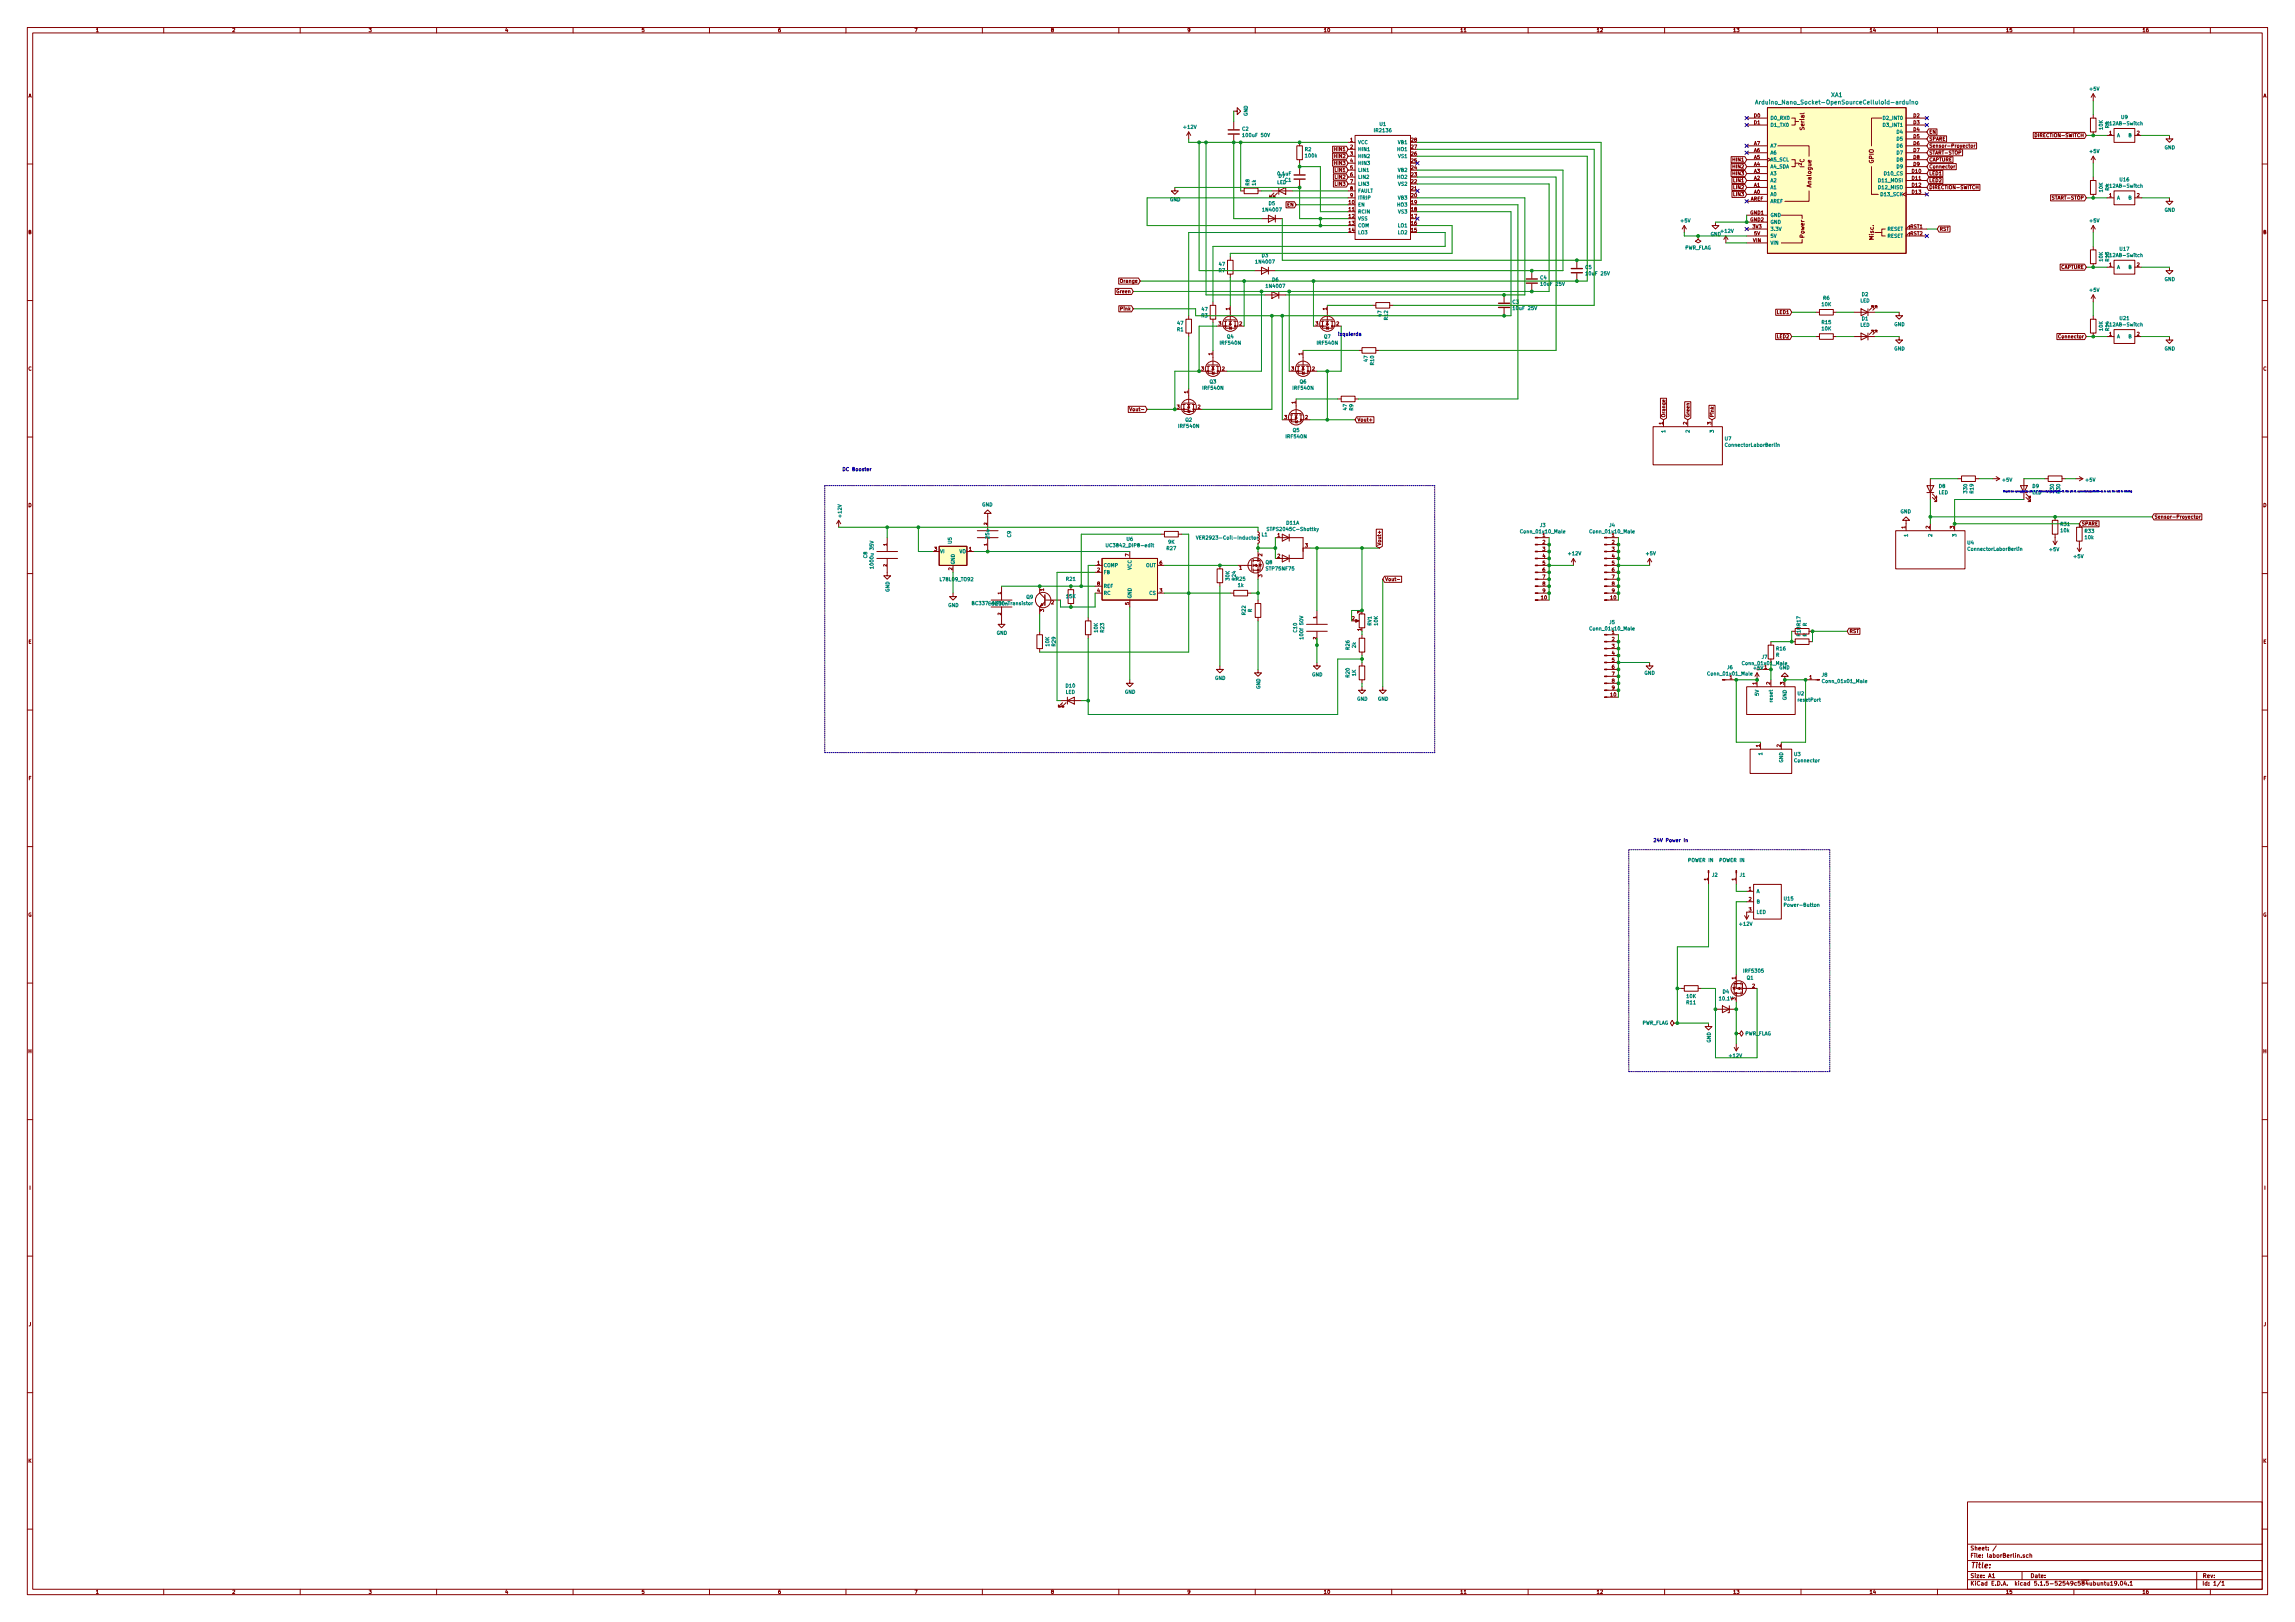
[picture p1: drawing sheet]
<svg xmlns="http://www.w3.org/2000/svg" width="841mm" height="594mm" viewBox="0 0 841 594" stroke-linecap="round" stroke-linejoin="round" font-family="sans-serif">
<defs><g id="words">
<text font-size="2.8" fill="#840000" x="722" y="574.4">Title:</text>
<g font-size="2.1" fill="#008484">
<text x="671" y="35.5">XA1</text>
<text x="646.3" y="38.2">Arduino_Nano_Socket-OpenSourceCelluloid-arduino</text>
</g>
<g font-size="2.1" fill="#840000">
<text x="661.2" y="47.4" transform="rotate(-90 661.2 47.4)">Serial</text>
<text x="686.6" y="59.9" transform="rotate(-90 686.6 59.9)">GPIO</text>
<text x="661.2" y="61.2" transform="rotate(-90 661.2 61.2)">I²C</text>
<text x="663.8" y="68.4" transform="rotate(-90 663.8 68.4)">Analogue</text>
<text x="661.2" y="87.1" transform="rotate(-90 661.2 87.1)">Power</text>
<text x="686.6" y="87.8" transform="rotate(-90 686.6 87.8)">Misc.</text>
<text x="722" y="567.8">Sheet: /</text>
<text x="722" y="570.5">File: laborBerlin.sch</text>
<text x="722" y="580.7">KiCad E.D.A. kicad 5.1.5-52549c584ubuntu19.04.1</text>
<text x="722" y="577.9">Size: A1</text>
<text x="744" y="577.9">Date:</text>
<text x="807" y="577.9">Rev:</text>
<text x="807" y="580.7">Id: 1/1</text>
</g>
<g font-size="1.8" fill="#840000">
<text x="35" y="11.7">1</text>
<text x="85" y="11.7">2</text>
<text x="135" y="11.7">3</text>
<text x="185" y="11.7">4</text>
<text x="235" y="11.7">5</text>
<text x="285" y="11.7">6</text>
<text x="335" y="11.7">7</text>
<text x="385" y="11.7">8</text>
<text x="435" y="11.7">9</text>
<text x="485" y="11.7">10</text>
<text x="535" y="11.7">11</text>
<text x="585" y="11.7">12</text>
<text x="635" y="11.7">13</text>
<text x="685" y="11.7">14</text>
<text x="735" y="11.7">15</text>
<text x="785" y="11.7">16</text>
<text x="10.4" y="35.7">A</text>
<text x="829.4" y="35.7">A</text>
<text x="642.8" y="43">D0</text>
<text x="642.8" y="45.5">D1</text>
<text x="701.2" y="43">D2</text>
<text x="701.2" y="45.5">D3</text>
<text x="494.8" y="51.9">1</text>
<text x="517.2" y="51.9">28</text>
<text x="642.8" y="53.2">A7</text>
<text x="701.2" y="48.1">D4</text>
<text x="701.2" y="50.6">D5</text>
<text x="701.2" y="53.2">D6</text>
<text x="706.9" y="49">EN</text>
<text x="706.9" y="51.5">SPARE</text>
<text x="746.5" y="50.2">DIRECTION-SWITCH</text>
<text x="772.9" y="49.3">1</text>
<text x="783.1" y="49.3">2</text>
<text x="489.2" y="57.9">HIN2</text>
<text x="489.2" y="55.3">HIN1</text>
<text x="494.8" y="54.4">2</text>
<text x="494.8" y="57">3</text>
<text x="494.8" y="59.5">4</text>
<text x="517.2" y="59.5">25</text>
<text x="517.2" y="57">26</text>
<text x="517.2" y="54.4">27</text>
<text x="635.3" y="59.1">HIN1</text>
<text x="642.8" y="58.2">A5</text>
<text x="642.8" y="55.7">A6</text>
<text x="701.2" y="55.7">D7</text>
<text x="701.2" y="58.2">D8</text>
<text x="706.9" y="56.6">START-STOP</text>
<text x="706.9" y="59.1">CAPTURE</text>
<text x="706.9" y="54">Sensor-Proyector</text>
<text x="489.2" y="60.4">HIN3</text>
<text x="489.4" y="62.9">LIN1</text>
<text x="489.4" y="65.5">LIN2</text>
<text x="494.8" y="62">5</text>
<text x="494.8" y="64.6">6</text>
<text x="517.2" y="64.6">23</text>
<text x="517.2" y="62">24</text>
<text x="635.3" y="64.2">HIN3</text>
<text x="635.3" y="61.7">HIN2</text>
<text x="642.8" y="65.9">A2</text>
<text x="642.8" y="63.3">A3</text>
<text x="642.8" y="60.8">A4</text>
<text x="700.7" y="63.3">D10</text>
<text x="700.7" y="65.9">D11</text>
<text x="701.2" y="60.8">D9</text>
<text x="706.9" y="64.2">LED1</text>
<text x="706.9" y="61.7">Connector</text>
<text x="489.4" y="68">LIN3</text>
<text x="494.8" y="67.1">7</text>
<text x="494.8" y="69.7">8</text>
<text x="517.2" y="69.7">21</text>
<text x="517.2" y="67.1">22</text>
<text x="635.5" y="71.8">LIN3</text>
<text x="635.5" y="69.3">LIN2</text>
<text x="635.5" y="66.7">LIN1</text>
<text x="642.8" y="70.9">A0</text>
<text x="642.8" y="68.4">A1</text>
<text x="700.7" y="68.4">D12</text>
<text x="700.7" y="70.9">D13</text>
<text x="706.9" y="66.7">LED2</text>
<text x="706.9" y="69.3">DIRECTION-SWITCH</text>
<text x="471.7" y="75.6">EN</text>
<text x="494.3" y="74.7">10</text>
<text x="494.3" y="77.3">11</text>
<text x="494.8" y="72.2">9</text>
<text x="517.2" y="77.3">18</text>
<text x="517.2" y="74.7">19</text>
<text x="517.2" y="72.2">20</text>
<text x="641.5" y="73.5">AREF</text>
<text x="752.4" y="73.1">START-STOP</text>
<text x="772.9" y="72.2">1</text>
<text x="783.1" y="72.2">2</text>
<text x="494.3" y="79.8">12</text>
<text x="494.3" y="82.4">13</text>
<text x="517.2" y="82.4">16</text>
<text x="517.2" y="79.8">17</text>
<text x="641.5" y="78.6">GND1</text>
<text x="641.5" y="81.1">GND2</text>
<text x="642.3" y="83.6">3V3</text>
<text x="700" y="83.6">RST1</text>
<text x="10.4" y="85.7">B</text>
<text x="494.3" y="84.9">14</text>
<text x="517.2" y="84.9">15</text>
<text x="642.4" y="88.7">VIN</text>
<text x="642.8" y="86.2">5V</text>
<text x="700" y="86.2">RST2</text>
<text x="710.7" y="84.5">RST</text>
<text x="829.4" y="85.7">B</text>
<text x="755.2" y="98.5">CAPTURE</text>
<text x="772.9" y="97.6">1</text>
<text x="783.1" y="97.6">2</text>
<text x="409.4" y="107.4">Green</text>
<text x="410.8" y="103.6">Orange</text>
<text x="410.8" y="113.7">Pink</text>
<text x="450.6" y="113.6" transform="rotate(-90 450.6 113.6)">1</text>
<text x="486.2" y="113.6" transform="rotate(-90 486.2 113.6)">1</text>
<text x="446.6" y="119.2">3</text>
<text x="454.2" y="119.2">2</text>
<text x="482.1" y="119.2">3</text>
<text x="489.7" y="119.2">2</text>
<text x="651.3" y="115">LED1</text>
<text x="651.3" y="123.9">LED2</text>
<text x="754.9" y="123.9">Connector</text>
<text x="772.9" y="123">1</text>
<text x="783.1" y="123">2</text>
<text x="444.2" y="130.1" transform="rotate(-90 444.2 130.1)">1</text>
<text x="477.3" y="130.1" transform="rotate(-90 477.3 130.1)">1</text>
<text x="10.4" y="135.7">C</text>
<text x="440.2" y="135.7">3</text>
<text x="447.8" y="135.7">2</text>
<text x="473.2" y="135.7">3</text>
<text x="480.8" y="135.7">2</text>
<text x="829.4" y="135.7">C</text>
<text x="431.3" y="149.7">3</text>
<text x="435.4" y="144.1" transform="rotate(-90 435.4 144.1)">1</text>
<text x="438.9" y="149.7">2</text>
<text x="474.7" y="147.9" transform="rotate(-90 474.7 147.9)">1</text>
<text x="415.1" y="150.6">Vout-</text>
<text x="470.7" y="153.5">3</text>
<text x="478.3" y="153.5">2</text>
<text x="497.4" y="154.4">Vout+</text>
<text x="609.3" y="155.5" transform="rotate(-90 609.3 155.5)">1</text>
<text x="610.2" y="153" transform="rotate(-90 610.2 153)">Orange</text>
<text x="618.2" y="155.5" transform="rotate(-90 618.2 155.5)">2</text>
<text x="619.1" y="153" transform="rotate(-90 619.1 153)">Green</text>
<text x="627.1" y="155.5" transform="rotate(-90 627.1 155.5)">3</text>
<text x="628" y="153" transform="rotate(-90 628 153)">Pink</text>
<text x="10.4" y="185.7">D</text>
<text x="829.4" y="185.7">D</text>
<text x="789.5" y="189.9">Sensor-Proyector</text>
<text x="468.1" y="196.7">1</text>
<text x="565.3" y="196.7">1</text>
<text x="590.7" y="196.7">1</text>
<text x="698.2" y="193.6" transform="rotate(-90 698.2 193.6)">1</text>
<text x="707.1" y="193.6" transform="rotate(-90 707.1 193.6)">2</text>
<text x="716" y="193.6" transform="rotate(-90 716 193.6)">3</text>
<text x="762.8" y="192.5">SPARE</text>
<text x="342.4" y="201.7">3</text>
<text x="355.1" y="201.7">1</text>
<text x="413.8" y="203.8" transform="rotate(-90 413.8 203.8)">7</text>
<text x="462.5" y="203.8" transform="rotate(-90 462.5 203.8)">2</text>
<text x="478.3" y="200.5">3</text>
<text x="506.1" y="199.9" transform="rotate(-90 506.1 199.9)">Vout+</text>
<text x="565.3" y="199.2">2</text>
<text x="565.3" y="201.7">3</text>
<text x="590.7" y="199.2">2</text>
<text x="590.7" y="201.7">3</text>
<text x="349" y="208.8" transform="rotate(-90 349 208.8)">2</text>
<text x="402.1" y="206.8">1</text>
<text x="402.1" y="209.4">2</text>
<text x="425" y="206.8">6</text>
<text x="454.2" y="208.6">1</text>
<text x="468.1" y="204.3">2</text>
<text x="565.3" y="204.3">4</text>
<text x="565.3" y="206.8">5</text>
<text x="565.3" y="209.4">6</text>
<text x="590.7" y="204.3">4</text>
<text x="590.7" y="206.8">5</text>
<text x="590.7" y="209.4">6</text>
<text x="402.1" y="214.4">8</text>
<text x="462.5" y="211.4" transform="rotate(-90 462.5 211.4)">3</text>
<text x="507.5" y="212.8">Vout-</text>
<text x="565.3" y="211.9">7</text>
<text x="565.3" y="214.4">8</text>
<text x="590.7" y="211.9">7</text>
<text x="590.7" y="214.4">8</text>
<text x="382.5" y="216.5" transform="rotate(-90 382.5 216.5)">1</text>
<text x="385.3" y="221.3">2</text>
<text x="402.1" y="217">4</text>
<text x="413.8" y="221.5" transform="rotate(-90 413.8 221.5)">5</text>
<text x="425" y="217">3</text>
<text x="564.8" y="219.5">10</text>
<text x="565.3" y="217">9</text>
<text x="590.2" y="219.5">10</text>
<text x="590.7" y="217">9</text>
<text x="382.5" y="224.1" transform="rotate(-90 382.5 224.1)">3</text>
<text x="495.5" y="227.1">2</text>
<text x="498.9" y="224.7" transform="rotate(-90 498.9 224.7)">3</text>
<text x="498.9" y="231.1" transform="rotate(-90 498.9 231.1)">1</text>
<text x="590.7" y="232.2">1</text>
<text x="677.7" y="231.8">RST</text>
<text x="10.4" y="235.7">E</text>
<text x="590.7" y="234.8">2</text>
<text x="590.7" y="237.3">3</text>
<text x="590.7" y="239.8">4</text>
<text x="829.4" y="235.7">E</text>
<text x="590.7" y="242.4">5</text>
<text x="590.7" y="244.9">6</text>
<text x="590.7" y="247.5">7</text>
<text x="590.7" y="250">8</text>
<text x="633.9" y="248.7">1</text>
<text x="643.6" y="250.7" transform="rotate(-90 643.6 250.7)">1</text>
<text x="648.7" y="250.7" transform="rotate(-90 648.7 250.7)">2</text>
<text x="653.8" y="250.7" transform="rotate(-90 653.8 250.7)">3</text>
<text x="663.1" y="248.7">1</text>
<text x="590.2" y="255.1">10</text>
<text x="590.7" y="252.5">9</text>
<text x="644.9" y="273.6" transform="rotate(-90 644.9 273.6)">1</text>
<text x="652.5" y="273.6" transform="rotate(-90 652.5 273.6)">2</text>
<text x="10.5" y="285.7">F</text>
<text x="829.5" y="285.7">F</text>
<text x="625.9" y="322.5" transform="rotate(-90 625.9 322.5)">1</text>
<text x="636" y="322.5" transform="rotate(-90 636 322.5)">1</text>
<text x="640.9" y="326.2">1</text>
<text x="10.3" y="335.7">G</text>
<text x="640.9" y="330">2</text>
<text x="640.9" y="333.8">3</text>
<text x="829.3" y="335.7">G</text>
<text x="636" y="358.7" transform="rotate(-90 636 358.7)">1</text>
<text x="642.1" y="361.8">2</text>
<text x="636" y="366.3" transform="rotate(-90 636 366.3)">3</text>
<text x="10.4" y="385.7">H</text>
<text x="829.4" y="385.7">H</text>
<text x="10.7" y="435.7">I</text>
<text x="829.7" y="435.7">I</text>
<text x="10.5" y="485.7">J</text>
<text x="829.5" y="485.7">J</text>
<text x="10.4" y="535.7">K</text>
<text x="829.4" y="535.7">K</text>
<text x="35" y="583.7">1</text>
<text x="85" y="583.7">2</text>
<text x="135" y="583.7">3</text>
<text x="185" y="583.7">4</text>
<text x="235" y="583.7">5</text>
<text x="285" y="583.7">6</text>
<text x="335" y="583.7">7</text>
<text x="385" y="583.7">8</text>
<text x="435" y="583.7">9</text>
<text x="485" y="583.7">10</text>
<text x="535" y="583.7">11</text>
<text x="585" y="583.7">12</text>
<text x="635" y="583.7">13</text>
<text x="685" y="583.7">14</text>
<text x="735" y="583.7">15</text>
<text x="785" y="583.7">16</text>
</g>
<g font-size="1.8" fill="#008484">
<text x="765.9" y="33.2">+5V</text>
<text x="433.9" y="47.2">+12V</text>
<text x="455.2" y="47.9">C2</text>
<text x="457.2" y="42.5" transform="rotate(-90 457.2 42.5)">GND</text>
<text x="505.6" y="46.1">U1</text>
<text x="648.7" y="43.9">D0_RX0</text>
<text x="648.7" y="46.4">D1_TX0</text>
<text x="690.4" y="43.9">D2_INT0</text>
<text x="690.4" y="46.4">D3_INT1</text>
<text x="770.6" y="47.4" transform="rotate(-90 770.6 47.4)">10K</text>
<text x="772.5" y="45.9">K12AB-Switch</text>
<text x="772.9" y="46.9" transform="rotate(-90 772.9 46.9)">R5</text>
<text x="777.4" y="43.6">U9</text>
<text x="455.9" y="50.2">100uF 50V</text>
<text x="497.6" y="52.8">VCC</text>
<text x="503.9" y="48.4">IR2136</text>
<text x="512.4" y="52.8">VB1</text>
<text x="695.2" y="49">D4</text>
<text x="695.2" y="51.5">D5</text>
<text x="775.7" y="50.2">A</text>
<text x="780" y="50.2">B</text>
<text x="478.2" y="55.3">R2</text>
<text x="478.5" y="57.7">100k</text>
<text x="497.6" y="55.3">HIN1</text>
<text x="497.6" y="57.9">HIN2</text>
<text x="512.2" y="55.3">HO1</text>
<text x="512.5" y="57.9">VS1</text>
<text x="648.7" y="59.1">A5_SCL</text>
<text x="648.7" y="56.6">A6</text>
<text x="648.7" y="54">A7</text>
<text x="695.2" y="54">D6</text>
<text x="695.2" y="56.6">D7</text>
<text x="695.2" y="59.1">D8</text>
<text x="765.9" y="56.1">+5V</text>
<text x="793.2" y="54.7">GND</text>
<text x="468.3" y="64.3">0.1uF</text>
<text x="468.6" y="65.1">D7</text>
<text x="497.6" y="60.4">HIN3</text>
<text x="497.6" y="62.9">LIN1</text>
<text x="497.6" y="65.5">LIN2</text>
<text x="512.2" y="65.5">HO2</text>
<text x="512.4" y="62.9">VB2</text>
<text x="648.7" y="64.2">A3</text>
<text x="648.7" y="61.7">A4_SDA</text>
<text x="690.8" y="64.2">D10_CS</text>
<text x="695.2" y="61.7">D9</text>
<text x="457.9" y="67.9" transform="rotate(-90 457.9 67.9)">R8</text>
<text x="460.2" y="67.9" transform="rotate(-90 460.2 67.9)">1k</text>
<text x="468" y="67.4">LED</text>
<text x="470.9" y="66.6">C1</text>
<text x="497.6" y="68">LIN3</text>
<text x="497.6" y="70.6">FAULT</text>
<text x="512.5" y="68">VS2</text>
<text x="648.7" y="71.8">A0</text>
<text x="648.7" y="69.3">A1</text>
<text x="648.7" y="66.7">A2</text>
<text x="688.7" y="66.7">D11_MOSI</text>
<text x="688.7" y="69.3">D12_MISO</text>
<text x="689.5" y="71.8">D13_SCK</text>
<text x="770.6" y="70.3" transform="rotate(-90 770.6 70.3)">10K</text>
<text x="772.5" y="68.7">K12AB-Switch</text>
<text x="772.9" y="69.8" transform="rotate(-90 772.9 69.8)">R4</text>
<text x="776.9" y="66.4">U16</text>
<text x="428.7" y="73.7">GND</text>
<text x="463" y="77.5">1N4007</text>
<text x="465" y="75.2">D5</text>
<text x="497.6" y="75.6">EN</text>
<text x="497.6" y="73.1">ITRIP</text>
<text x="512.2" y="75.6">HO3</text>
<text x="512.4" y="73.1">VB3</text>
<text x="648.7" y="74.4">AREF</text>
<text x="775.7" y="73.1">A</text>
<text x="780" y="73.1">B</text>
<text x="793.2" y="77.5">GND</text>
<text x="497.6" y="78.2">RCIN</text>
<text x="497.6" y="80.7">VSS</text>
<text x="497.6" y="83.3">COM</text>
<text x="512.4" y="83.3">LO1</text>
<text x="512.5" y="78.2">VS3</text>
<text x="616" y="81.5">+5V</text>
<text x="648.7" y="79.4">GND</text>
<text x="648.7" y="82">GND</text>
<text x="765.9" y="81.5">+5V</text>
<text x="497.6" y="85.8">LO3</text>
<text x="512.4" y="85.8">LO2</text>
<text x="626.8" y="86.4">GND</text>
<text x="630.8" y="85.3">+12V</text>
<text x="648.7" y="84.5">3.3V</text>
<text x="648.7" y="87.1">5V</text>
<text x="648.7" y="89.6">VIN</text>
<text x="691.6" y="84.5">RESET</text>
<text x="691.6" y="87.1">RESET</text>
<text x="462.4" y="94.2">D3</text>
<text x="617.3" y="91.4">PWR_FLAG</text>
<text x="770.6" y="95.7" transform="rotate(-90 770.6 95.7)">10K</text>
<text x="772.5" y="94.1">K12AB-Switch</text>
<text x="772.9" y="95.7" transform="rotate(-90 772.9 95.7)">R13</text>
<text x="776.9" y="91.8">U17</text>
<text x="446.6" y="99.7">R7</text>
<text x="446.8" y="97.4">47</text>
<text x="460.5" y="96.5">1N4007</text>
<text x="581" y="98.5">C5</text>
<text x="581.5" y="100.8">10uF 25V</text>
<text x="775.7" y="98.5">A</text>
<text x="780" y="98.5">B</text>
<text x="464.3" y="105.4">1N4007</text>
<text x="466.2" y="103.1">D6</text>
<text x="564.5" y="102.3">C4</text>
<text x="565" y="104.6">10uF 25V</text>
<text x="765.9" y="106.9">+5V</text>
<text x="793.2" y="102.9">GND</text>
<text x="440.5" y="113.9">47</text>
<text x="554.3" y="111.2">C3</text>
<text x="554.9" y="113.5">10uF 25V</text>
<text x="667.7" y="112.1">10K</text>
<text x="668.2" y="109.8">R6</text>
<text x="681.7" y="110.8">LED</text>
<text x="682.3" y="108.5">D2</text>
<text x="431.6" y="119">47</text>
<text x="440.3" y="116.2">R3</text>
<text x="506.3" y="115.8" transform="rotate(-90 506.3 115.8)">47</text>
<text x="508.6" y="117.1" transform="rotate(-90 508.6 117.1)">R12</text>
<text x="667.7" y="118.7">R15</text>
<text x="681.7" y="119.7">LED</text>
<text x="682.3" y="117.3">D1</text>
<text x="694.1" y="119.5">GND</text>
<text x="772.5" y="119.5">K12AB-Switch</text>
<text x="776.9" y="117.2">U21</text>
<text x="431.4" y="121.3">R1</text>
<text x="449.7" y="123.9">Q4</text>
<text x="485.2" y="123.9">Q7</text>
<text x="667.7" y="121">10K</text>
<text x="770.6" y="121.1" transform="rotate(-90 770.6 121.1)">10K</text>
<text x="772.9" y="121.1" transform="rotate(-90 772.9 121.1)">R14</text>
<text x="775.7" y="123.9">A</text>
<text x="780" y="123.9">B</text>
<text x="447.3" y="126.2">IRF540N</text>
<text x="482.9" y="126.2">IRF540N</text>
<text x="694.1" y="128.3">GND</text>
<text x="793.2" y="128.3">GND</text>
<text x="501.2" y="132.4" transform="rotate(-90 501.2 132.4)">47</text>
<text x="503.5" y="133.7" transform="rotate(-90 503.5 133.7)">R10</text>
<text x="441" y="142.7">IRF540N</text>
<text x="443.3" y="140.4">Q3</text>
<text x="474" y="142.7">IRF540N</text>
<text x="476.4" y="140.4">Q6</text>
<text x="434.4" y="154.4">Q2</text>
<text x="493.6" y="150.1" transform="rotate(-90 493.6 150.1)">47</text>
<text x="495.9" y="150.3" transform="rotate(-90 495.9 150.3)">R9</text>
<text x="432.1" y="156.7">IRF540N</text>
<text x="471.4" y="160.5">IRF540N</text>
<text x="473.8" y="158.2">Q5</text>
<text x="610.2" y="158.3" transform="rotate(-90 610.2 158.3)">1</text>
<text x="619.1" y="158.3" transform="rotate(-90 619.1 158.3)">2</text>
<text x="628" y="158.3" transform="rotate(-90 628 158.3)">3</text>
<text x="632.1" y="161.3">U7</text>
<text x="632.8" y="163.6">ConnectorLaborBerlin</text>
<text x="710.6" y="178.7">D8</text>
<text x="733.9" y="176.4">+5V</text>
<text x="744.9" y="178.7">D9</text>
<text x="764.4" y="176.4">+5V</text>
<text x="359.9" y="185.5">GND</text>
<text x="710.4" y="181">LED</text>
<text x="720.9" y="180.5" transform="rotate(-90 720.9 180.5)">330</text>
<text x="723.2" y="180.6" transform="rotate(-90 723.2 180.6)">R19</text>
<text x="308.4" y="189.3" transform="rotate(-90 308.4 189.3)">+12V</text>
<text x="696.4" y="188">GND</text>
<text x="362.5" y="197.2" transform="rotate(-90 362.5 197.2)">25u</text>
<text x="370.5" y="196.8" transform="rotate(-90 370.5 196.8)">C9</text>
<text x="440.1" y="197.6">VER2923-Coil-Inductor</text>
<text x="462.4" y="196.4">L1</text>
<text x="465.3" y="194.5">STPS2045C-Shottky</text>
<text x="471.4" y="192.1">D11A</text>
<text x="557.7" y="195.3">Conn_01x10_Male</text>
<text x="564.4" y="193">J3</text>
<text x="583.1" y="195.3">Conn_01x10_Male</text>
<text x="589.8" y="193">J4</text>
<text x="699.1" y="196.4" transform="rotate(-90 699.1 196.4)">1</text>
<text x="708" y="196.4" transform="rotate(-90 708 196.4)">2</text>
<text x="716.9" y="196.4" transform="rotate(-90 716.9 196.4)">3</text>
<text x="755.2" y="192.6">R31</text>
<text x="755.2" y="194.9">10k</text>
<text x="764.1" y="195.2">R33</text>
<text x="764.1" y="197.5">10k</text>
<text x="344.4" y="202.6">VI</text>
<text x="348.8" y="199.1" transform="rotate(-90 348.8 199.1)">U5</text>
<text x="351.5" y="202.6">VO</text>
<text x="406.5" y="200.4">UC3842_DIP8-edit</text>
<text x="412.9" y="198.1">U6</text>
<text x="427.6" y="201.5">R27</text>
<text x="428.1" y="199.2">9K</text>
<text x="574.9" y="203.4">+12V</text>
<text x="603.3" y="203.4">+5V</text>
<text x="721" y="199.4">U4</text>
<text x="721.7" y="201.7">ConnectorLaborBerlin</text>
<text x="751.1" y="201.9">+5V</text>
<text x="317.8" y="204.4" transform="rotate(-90 317.8 204.4)">C8</text>
<text x="320.1" y="207.6" transform="rotate(-90 320.1 207.6)">1000u 35V</text>
<text x="349.9" y="206.8" transform="rotate(-90 349.9 206.8)">GND</text>
<text x="404.4" y="207.7">COMP</text>
<text x="414.7" y="208.8" transform="rotate(-90 414.7 208.8)">VCC</text>
<text x="419.9" y="207.7">OUT</text>
<text x="463.9" y="206.6">Q8</text>
<text x="464.2" y="208.9">STP75NF75</text>
<text x="760" y="204.4">+5V</text>
<text x="344.8" y="212.8">L78L09_TO92</text>
<text x="390.8" y="212.7">R21</text>
<text x="404.4" y="210.3">FB</text>
<text x="404.4" y="215.3">REF</text>
<text x="450.5" y="212.5" transform="rotate(-90 450.5 212.5)">30K</text>
<text x="452.9" y="212.5" transform="rotate(-90 452.9 212.5)">R24</text>
<text x="453" y="212.7">R25</text>
<text x="453.7" y="215">1k</text>
<text x="325.9" y="216.8" transform="rotate(-90 325.9 216.8)">GND</text>
<text x="357.8" y="221.6">BC337-NPN-Transistor</text>
<text x="362.1" y="221.7">C6</text>
<text x="365" y="221.7">100n</text>
<text x="376.2" y="219.3">Q9</text>
<text x="390.8" y="219.1">15K</text>
<text x="404.4" y="217.9">RC</text>
<text x="414.7" y="219.3" transform="rotate(-90 414.7 219.3)">GND</text>
<text x="421.2" y="217.9">CS</text>
<text x="347.4" y="222.3">GND</text>
<text x="456.4" y="225.2" transform="rotate(-90 456.4 225.2)">R22</text>
<text x="458.7" y="224.2" transform="rotate(-90 458.7 224.2)">R</text>
<text x="365.2" y="232.5">GND</text>
<text x="402.3" y="231.6" transform="rotate(-90 402.3 231.6)">10K</text>
<text x="404.6" y="231.6" transform="rotate(-90 404.6 231.6)">R23</text>
<text x="475.3" y="231.5" transform="rotate(-90 475.3 231.5)">C10</text>
<text x="477.6" y="233.5" transform="rotate(-90 477.6 233.5)">100f 50V</text>
<text x="502.6" y="229.1" transform="rotate(-90 502.6 229.1)">RV1</text>
<text x="504.9" y="229" transform="rotate(-90 504.9 229)">10K</text>
<text x="583.1" y="230.9">Conn_01x10_Male</text>
<text x="589.8" y="228.6">J5</text>
<text x="659.8" y="232.9" transform="rotate(-90 659.8 232.9)">R18</text>
<text x="659.8" y="229.1" transform="rotate(-90 659.8 229.1)">R17</text>
<text x="662.1" y="233.2" transform="rotate(-90 662.1 233.2)">R</text>
<text x="662.1" y="229.4" transform="rotate(-90 662.1 229.4)">R</text>
<text x="384.5" y="236.6" transform="rotate(-90 384.5 236.6)">10K</text>
<text x="386.8" y="236.6" transform="rotate(-90 386.8 236.6)">R29</text>
<text x="494.5" y="237.9" transform="rotate(-90 494.5 237.9)">R26</text>
<text x="496.8" y="237.3" transform="rotate(-90 496.8 237.3)">2k</text>
<text x="651" y="238.2">R16</text>
<text x="633" y="245.1">J6</text>
<text x="639" y="243.6">Conn_01x01_Male</text>
<text x="642.7" y="245.3">+5V 1</text>
<text x="645.7" y="241.3">J7</text>
<text x="650.8" y="240.5">R</text>
<text x="652" y="245.2">GND</text>
<text x="390.6" y="251.8">D10</text>
<text x="445.2" y="249">GND</text>
<text x="480.8" y="247.7">GND</text>
<text x="494.5" y="248.1" transform="rotate(-90 494.5 248.1)">R20</text>
<text x="496.8" y="247.6" transform="rotate(-90 496.8 247.6)">1K</text>
<text x="602.6" y="247.1">GND</text>
<text x="626.3" y="247.4">Conn_01x01_Male</text>
<text x="667.7" y="247.8">J8</text>
<text x="668.3" y="250.1">Conn_01x01_Male</text>
<text x="390.5" y="254.1">LED</text>
<text x="412.2" y="254.1">GND</text>
<text x="461.8" y="252.4" transform="rotate(-90 461.8 252.4)">GND</text>
<text x="497.3" y="256.6">GND</text>
<text x="504.9" y="256.6">GND</text>
<text x="644.5" y="254.7" transform="rotate(-90 644.5 254.7)">5V</text>
<text x="649.6" y="256.8" transform="rotate(-90 649.6 256.8)">reset</text>
<text x="654.7" y="256.5" transform="rotate(-90 654.7 256.5)">GND</text>
<text x="658.8" y="254.7">U2</text>
<text x="659.1" y="257">resetPort</text>
<text x="645.8" y="276.4" transform="rotate(-90 645.8 276.4)">1</text>
<text x="653.4" y="279.3" transform="rotate(-90 653.4 279.3)">GND</text>
<text x="657.5" y="276.9">U3</text>
<text x="657.7" y="279.2">Connector</text>
<text x="618.8" y="315.7">POWER IN</text>
<text x="630.2" y="315.7">POWER IN</text>
<text x="627.4" y="321.1">J2</text>
<text x="637.6" y="321.1">J1</text>
<text x="643.6" y="327.1">A</text>
<text x="653.8" y="329.8">U15</text>
<text x="643.6" y="330.9">B</text>
<text x="643.6" y="334.7">LED</text>
<text x="654.5" y="332.1">Power-Button</text>
<text x="637.6" y="339">+12V</text>
<text x="639.2" y="356.2">IRF5305</text>
<text x="640.2" y="358.8">Q1</text>
<text x="618.1" y="365.5">10K</text>
<text x="631.3" y="363.9">D4</text>
<text x="618.1" y="367.8">R11</text>
<text x="630.1" y="366.4">10,1V</text>
<text x="601.7" y="375.3">PWR_FLAG</text>
<text x="626.9" y="381.9" transform="rotate(-90 626.9 381.9)">GND</text>
<text x="639.3" y="379.2">PWR_FLAG</text>
<text x="633.8" y="387.3">+12V</text>
</g>
<g font-size="1.8" fill="#0000c2">
<text x="490.2" y="123">izquierda</text>
<text x="308.6" y="172.5">DC Booster</text>
<text x="744.7" y="181">LED</text>
<text x="752.7" y="180.5" transform="rotate(-90 752.7 180.5)">330</text>
<text x="755" y="180.6" transform="rotate(-90 755 180.6)">R30</text>
<text x="605.8" y="308.4">24V Power In</text>
</g>
<g font-size="1.4" fill="#840000">
<text x="361.7" y="192.2" transform="rotate(-90 361.7 192.2)">2</text>
<text x="324.9" y="199.8" transform="rotate(-90 324.9 199.8)">1</text>
<text x="361.7" y="199.8" transform="rotate(-90 361.7 199.8)">1</text>
<text x="324.9" y="207.5" transform="rotate(-90 324.9 207.5)">2</text>
<text x="366.8" y="217.6" transform="rotate(-90 366.8 217.6)">1</text>
<text x="366.8" y="225.2" transform="rotate(-90 366.8 225.2)">2</text>
<text x="482.3" y="226.5" transform="rotate(-90 482.3 226.5)">1</text>
<text x="482.3" y="234.1" transform="rotate(-90 482.3 234.1)">2</text>
</g>
<text font-size=".7" fill="#0000c2" x="734.1" y="180.2">Should be connected to pin 5 / connectorLaborBerlin-3, like pin 6, connectorLaborBerlin-2. Is not, the LED is missing</text>
</g></defs>
<g fill="none" stroke="#840000" stroke-width=".37">
<path d="M10 10.1h821v574h-821zM12 12.1h817v570h-817zM60 10.1v2M110 10.1v2M160 10.1v2M210 10.1v2M260 10.1v2M310 10.1v2M360 10.1v2M410 10.1v2M460 10.1v2M510 10.1v2"/>
<path d="M536.5 11.7h.8M560 10.1v2M610 10.1v2M660 10.1v2M710 10.1v2M760 10.1v2M810 10.1v2M647.7 39.4h50.8v53.4h-50.8zM767.1 34.4v2.5M767.1 34.4l-.8 1.2M767.1 34.4l.7 1.2M435.6 48.3v2.6"/>
<path d="M435.6 48.3l-.8 1.3M435.6 48.3l.8 1.3M452.1 40.7h1.3v-1.3l1.3 1.3-1.3 1.3v-1.3M452.1 44.5v2.8M452.1 49.3v2.8M475.2 53.4h2.1v5.1h-2.1zM476.2 52.1v1.3M476.2 58.5v1.3M488.3 58.6h5.1l.6 1.2-.6 1.1h-5.1zM488.3 56.1h5.1l.6 1.1-.6 1.1h-5.1zM488.3 53.6h5.1l.6 1.1-.6 1.1h-5.1zM494 59.8h2.6"/>
<path d="M494 52.1h2.6M494 54.7h2.6M494 57.2h2.6M496.6 49.6h20.3v38.1h-20.3zM634.4 59.9h5l.7 1.1-.7 1.2h-5zM634.4 57.4h5l.7 1.1-.7 1.1h-5zM640.1 58.5h7.6M640.1 56h7.6M640.1 53.4h7.6M640.1 43.3h7.6M640.1 45.8h7.6M647.7 57.9l1.3 .6-1.3 .6"/>
<path d="M651.5 53.4h11.4v3.8M656.6 58.5h1.3v2.5h-1.3M656.6 43.3h1.3v2.5h-1.3M657.9 59.8h1.2M657.9 44.5h1.2M663.6 58.8l-.2 .6h-.7v-.6l.3-.1 .2 .7M689.6 43.3h-3.8v10.1M698.5 58.5h7.6M698.5 56h7.6M698.5 53.4h7.6M698.5 43.3h7.6M698.5 45.8h7.6"/>
<path d="M698.5 48.3h7.6M698.5 50.9h7.6M706.8 54.8h12.4v2.3h-12.4l-.7-1.1zM706.8 57.4h8.9v2.2h-8.9l-.7-1.1zM706.8 47.2h3v2.3h-3l-.7-1.2zM706.8 59.9h10.1v2.3h-10.1l-.7-1.2zM706.8 49.8h6.5v2.2h-6.5l-.7-1.1zM706.8 52.3h17.5v2.2h-17.5l-.7-1.1zM721.4 53.1h.5M721.6 52.7v1.1l.3 .2M722.4 53.2l.5 .2-.2 .6-.4-.3zM723.5 53.1v.9"/>
<path d="M723.8 53.1l-.3 .3M745.1 48.5h18.8l.6 1.1-.6 1.1h-18.8zM745.8 48.9a.64 .64 0 0 1 .7 .6 .64 .64 0 0 1-.7 .7zM766.1 43.3h2v5h-2zM767.1 42v1.3M767.1 48.3v1.3M767.1 57.2v2.6M767.1 57.2l-.8 1.3M767.1 57.2l.7 1.3M772.2 49.6h2.5M774.7 47.1h7.6v5h-7.6zM782.3 49.6h2.6"/>
<path d="M795 49.6v1.3h1.3l-1.3 1.2-1.3-1.2h1.3M10 60.1h2M430.5 68.7v1.2h1.3l-1.3 1.3-1.2-1.3h1.2M454.7 69.9h1.2M455.9 68.9h5.1v2h-5.1zM461 69.9h1.3M464.8 78.8l2.6 1.3-2.6 1.3zM466.1 69.9h7.6M466.9 70.7l-1.6 1.5h.8h-.8v-.8M467.4 78.8v2.6M468.1 70.7l-1.5 1.5h.8h-.8v-.8M468.6 69.9l2.6-1.2v2.5z"/>
<path d="M468.6 68.7v2.5M471.3 73.9h3l.7 1.1-.7 1.1h-3zM476.2 61v2.8M476.2 65.9v2.8M488.6 61.2h4.8l.6 1.1-.6 1.1h-4.8zM488.6 63.7h4.8l.6 1.1-.6 1.2h-4.8zM488.6 66.3h4.8l.6 1.1-.6 1.1h-4.8zM494 72.5h2.6M494 62.3h2.6M494 64.8h2.6M494 67.4h2.6M494 69.9h2.6"/>
<path d="M634.4 62.5h5l.7 1.1-.7 1.1h-5zM634.7 70.1h4.7l.7 1.1-.7 1.1h-4.7zM634.7 67.5h4.7l.7 1.2-.7 1.1h-4.7zM634.7 65h4.7l.7 1.1-.7 1.1h-4.7zM640.1 71.2h7.6M640.1 68.7h7.6M640.1 66.1h7.6M640.1 63.6h7.6M640.1 61h7.6M640.1 73.7h7.6M640.1 78.8h7.6M652.8 78.8h7.6v1.3"/>
<path d="M662.9 69.9v3.8h-8.9M685.8 61v10.2h2.5M698.5 70.6l-1.3 .6 1.3 .6M698.5 71.2h7.6M698.5 68.7h7.6M698.5 66.1h7.6M698.5 63.6h7.6M698.5 61h7.6M706.8 65h5.2v2.2h-5.2l-.7-1.1zM706.8 62.5h5.2v2.2h-5.2l-.7-1.1zM706.8 67.5h18.8v2.3h-18.8l-.7-1.1zM716.1 60.8v.8"/>
<path d="M716.4 60.8l-.3 .2M724.2 68.6h.7M724.9 67.9v1.3M751.5 71.3h12.4l.6 1.2-.6 1.1h-12.4zM766.1 66.1h2v5.1h-2zM767.1 64.8v1.3M767.1 71.2v1.3M772.2 72.5h2.5M774.7 69.9h7.6v5.1h-7.6zM782.3 72.5h2.6M795 72.5v1.2h1.3l-1.3 1.3-1.3-1.3h1.3M829 60.1h2"/>
<path d="M449.8 95.3h2.1v5.1h-2.1zM450.8 94.1v1.2M459.7 99.1h7.7M462.3 97.9l2.5 1.2-2.5 1.3zM462.3 80.1h7.6M464.8 97.9v2.5M561.3 99.1v2.8M577.8 95.3v2.8M617.2 82.6l-.7 1.3M617.2 82.6v2.6M617.2 82.6l.8 1.3M622.3 86.4v1.3l1 .6-1 .7-1-.7 1-.6"/>
<path d="M622.3 86.4h.1M628.6 81.4v1.2h1.3l-1.3 1.3-1.2-1.3h1.2M632.5 86.4l-.8 1.3M632.5 86.4v2.6M632.5 86.4l.7 1.3M640.1 83.9h7.6M640.1 86.4h7.6M640.1 81.4h7.6M640.1 89h7.6M660.4 87.7v1.3h-7.6M687.1 85.2h2.5M690.9 83.9h-1.3v2.5h1.3"/>
<path d="M699.8 83.9v-1.3l-1.3 1.3h7.6M699.8 86.4v-1.2l-1.3 1.2h7.6M710.6 82.8h4v2.2h-4l-.7-1.1zM755 96.7h8.9l.6 1.2-.6 1.1h-8.9zM766.1 91.5h2v5.1h-2zM767.1 82.6v2.6M767.1 90.2v1.3M767.1 96.6v1.3M767.1 82.6l-.8 1.3M767.1 82.6l.7 1.3M772.2 97.9h2.5M774.7 95.3h7.6v5.1h-7.6z"/>
<path d="M782.3 97.9h2.6M795 97.9v1.2h1.3l-1.3 1.3-1.3-1.3h1.3M10 110.1h2M408.7 105.6h6l.6 1.2-.6 1.1h-6zM410 101.8h7.2l.6 1.1-.6 1.2h-7.2zM410 112h4.7l.6 1.1-.6 1.1h-4.7zM434.6 116.9h2v5.1h-2zM435.6 115.6v1.3M443.5 111.8h2v5.1h-2zM444.5 110.6v1.2M444.5 116.9v1.3M448.6 117.7h1"/>
<path d="M448.9 117.2h3.9M449.1 117.7v2.5h3.5v-2.5M450.3 117.7h1.1M450.6 119.8l.6 .4-.6 .4zM450.8 117.7v1.8h-5M450.8 100.4v1.3M450.8 111.8v5.4M451.4 119.7l-.3 1M452.1 117.7h1M452.6 119.5h3.3M463.5 108h7.7M466.1 106.8l2.5 1.2-2.5 1.3z"/>
<path d="M468.6 106.8v2.5M484.1 117.7h1M484.5 117.2h3.8M484.6 117.7v2.5h3.6v-2.5M485.9 117.7h1M486.2 119.8l.6 .4-.6 .4zM486.4 117.7v1.8h-5.1M486.4 111.8v5.4M486.9 119.7l-.2 1M487.7 117.7h1M488.2 119.5h3.3M502.9 111.8h1.3"/>
<path d="M504.2 110.8h5.1v2h-5.1zM509.3 111.8h1.2M551.2 108v2.8M551.2 112.8v2.8M561.3 104v2.8M577.8 100.1v2.8M650.7 113.3h5.3l.6 1.1-.6 1.1h-5.3zM665.5 114.4h1.2M666.7 113.4h5.1v2h-5.1zM671.8 114.4h1.3M679.4 114.4h7.7M682 113.1l2.5 1.3-2.5 1.2z"/>
<path d="M684.5 113.1v2.5M686.6 112.8v-.7h-.8h.8l-1.6 1.5M687.8 112.8v-.7h-.7h.7l-1.5 1.5M696 114.4v1.2h1.2l-1.2 1.3-1.3-1.3h1.3M766.1 116.9h2v5.1h-2zM767.1 108v2.6M767.1 115.6v1.3M767.1 108l-.8 1.3M767.1 108l.7 1.3M829 110.1h2M435.6 122v1.3M442.2 134.2h1"/>
<path d="M442.6 133.7h3.8M442.7 134.2v2.5h3.6v-2.5M444 134.2h1M444.2 136.3l.7 .4-.7 .4zM444.5 134.2v1.8h-5.1M444.5 128.3v5.4M445 136.2l-.2 1M445.8 134.2h1M446.3 136h3.3M475.2 134.2h1M475.6 133.7h3.8M475.7 134.2v2.5h3.6v-2.5"/>
<path d="M477 134.2h1M477.3 136.3l.6 .4-.6 .4zM477.5 134.2v1.8h-5.1M477.5 128.3v5.4M478 136.2l-.2 1M478.8 134.2h1M479.3 136h3.3M497.8 128.3h1.3M499.1 127.3h5.1v2.1h-5.1zM504.2 128.3h1.3M650.7 122.1h5.3l.6 1.2-.6 1.1h-5.3zM665.5 123.3h1.2"/>
<path d="M666.7 122.2h5.1v2.1h-5.1zM671.8 123.3h1.3M679.4 123.3h7.7M682 122l2.5 1.3-2.5 1.2zM684.5 122v2.5M686.6 121.7v-.7h-.8h.8l-1.6 1.5M687.8 121.7v-.7h-.7h.7l-1.5 1.5M696 123.3v1.2h1.2l-1.2 1.3-1.3-1.3h1.3M753.8 122.1h10.1l.6 1.2-.6 1.1h-10.1zM755.1 122.7a.56 .56 0 0 0-.8 .5 .56 .56 0 0 0 .8 .5M767.1 122v1.3M772.2 123.3h2.5"/>
<path d="M774.7 120.7h7.6v5.1h-7.6zM782.3 123.3h2.6M795 123.3v1.2h1.3l-1.3 1.3-1.3-1.3h1.3M413.5 148.8h6.2l.7 1.1-.7 1.2h-6.2zM413.9 149.2l.5 1.3 .4-1.3M433.3 148.2h1M433.7 147.6h3.8M433.8 148.2v2.5h3.6v-2.5M435.1 148.2h1M435.4 150.3l.6 .4-.6 .4zM435.6 148.2v1.7h-5.1M435.6 142.3v5.3"/>
<path d="M436.1 150.2l-.2 1M436.9 148.2h1M437.4 149.9h3.3M472.7 152h1M473.1 151.5h3.8M473.2 152v2.5h3.6v-2.5M474.5 152h1M474.7 154.1l.7 .4-.7 .4zM475 152v1.7h-5.1M475 146.1v5.4M475.5 154l-.3 1M476.2 152h1.1"/>
<path d="M476.8 153.7h3.3M490.2 146.1h1.3M491.5 145.1h5.1v2h-5.1zM496.6 146.1h1.2M497.2 152.6h6.3v2.3h-6.3l-.6-1.2zM501.8 153.8h1M605.8 156.3h25.4v14h-25.4zM608.5 145.9h2.2v7.2l-1.1 .6-1.1-.6zM609.6 153.7v2.6M610.1 146.5l-.1 .6-.6-.1v-.5h.2l.1 .6M617.4 147.1h2.2v6l-1.1 .6-1.1-.6zM618.5 153.7v2.6"/>
<path d="M626.3 148.5h2.2v4.6l-1.1 .6-1.1-.6zM627.4 153.7v2.6M10 160.1h2M706.1 177.9h2.6l-1.3 2.5zM707.4 175.3v7.7M717.5 175.3h1.3M718.8 174.3h5.1v2h-5.1zM723.9 175.3h1.3M730.2 175.3h2.6M731.5 174.6l1.3 .7M732.8 175.3l-1.3 .8M740.4 177.9h2.5l-1.2 2.5z"/>
<path d="M741.7 175.3v7.7M749.3 175.3h1.3M750.6 174.3h5v2h-5zM755.6 175.3h1.3M760.7 175.3h2.6M762 174.6l1.3 .7M763.3 175.3l-1.3 .8M829 160.1h2M307.3 190.6l-.7 1.2M307.3 190.6v2.5M307.3 190.6l.8 1.2M325.1 196.9v5.1"/>
<path d="M358.1 196.9h7.7M358.1 194.4h7.7M361.9 188h1.3l-1.3-1.2-1.2 1.2h1.2v6.4M361.9 196.9v5.1M425.4 195.7h1.3M426.7 194.6h5.1v2.1h-5.1zM431.8 195.7h1.3M461 194.4v.5l.5 .4-.5 .6 .5 .4-.5 .6 .5 .4-.5 .6 .5 .4-.5 .7v.5M467.4 196.9h5M469.9 195.7l2.5 1.2-2.5 1.3zM472.4 196.9h5.1zM472.4 195.7v2.5"/>
<path d="M477.5 196.9v5.1zM504.3 193.8h2.3v6.3l-1.1 .6-1.2-.6zM505.5 194.5v1M563.5 196.9h4.2M563.5 199.5h4.2M588.9 196.9h4.2M588.9 199.5h4.2M694.7 194.4h25.4v14h-25.4zM698.5 190.6h1.3l-1.3-1.3-1.3 1.3h1.3v3.8M706.1 180.4h2.6M707.4 191.8v2.6M708.2 182.2l1.5 1.5v-.7v.7h-.8"/>
<path d="M708.2 180.9l1.5 1.5v-.7v.7h-.8M716.3 191.8v2.6M740.4 180.4h2.5M742.4 182.2l1.6 1.5v-.7v.7h-.8M742.4 180.9l1.6 1.5v-.7v.7h-.8M752.1 190.6h2v5.1h-2zM752.3 198.2l.8 1.3M753.1 189.3v1.3M753.1 195.7v3.8M753.9 198.2l-.8 1.3M761 193.1h2v5.1h-2zM762 191.8v1.3"/>
<path d="M762 198.2v3.8M762.6 190.7h6.6v2.3h-6.6l-.6-1.2zM789.3 188.2h17.6v2.2h-17.6l-.6-1.1zM804 189h.5M804.2 188.6v1.1l.3 .2M805 189.1l.5 .2-.2 .6-.5-.3zM806 189v.9M806.4 189l-.4 .3M10 210.1h2M321.3 204.5h7.6M321.3 202h7.6M325.1 204.5v6.4h1.3l-1.3 1.3-1.3-1.3h1.3"/>
<path d="M341.6 202h2.6M344.2 200.1h10.1v7h-10.1zM349.2 217.2v1.3h1.3l-1.3 1.3-1.2-1.3h1.2M349.2 207.1v2.5M354.3 202h2.6M363.2 219.8h7.6M367 214.7v5.1M381 214.7v2.5l1.9 1.9M382.9 219.8h5.7M391.4 216h2v5.1h-2zM392.4 214.7v1.3M401.3 207.1h2.6"/>
<path d="M401.3 209.6h2.6M401.3 217.2h2.6M401.3 214.7h2.6M403.9 204.5h20.3v15.3h-20.3zM414 202v2.5M414 219.8v2.5M424.2 207.1h2.5M424.2 217.2h2.5M446 208.4h2.1v5h-2.1zM447 207.1v1.3M447 213.4v1.3M450.8 217.2h1.3"/>
<path d="M452.1 216.2h5.1v2.1h-5.1zM453.4 207.1h5.3M457.2 217.2h1.3M458.7 205.2v3.8M459.2 207.1h1.8v5.1M459.2 205.3h2.6v3.6h-2.6M459.2 204.8v1M459.2 206.6v1M459.2 208.4v1M461 202v3.3M461 219.8v1.3M461.3 206.6l1 .2"/>
<path d="M461.8 206.7l.4 .6h-.8zM467.4 204.5h5M469.9 203.3l2.5 1.2-2.5 1.3zM472.4 204.5h5.1zM472.4 203.3v2.5M477.5 200.7v3.8zM477.5 200.7h2.6M507.4 211h6.2v2.3h-6.2l-.7-1.1zM512 212.2h1M563.5 207.1h4.2M563.5 204.5h4.2M563.5 219.8h4.2"/>
<path d="M563.5 209.6h4.2M563.5 217.2h4.2M563.5 214.7h4.2M563.5 212.2h4.2M563.5 202h4.2M576.6 204.5l-.8 1.3M576.6 204.5v2.6M576.6 204.5l.7 1.3M588.9 207.1h4.2M588.9 204.5h4.2M588.9 219.8h4.2M588.9 209.6h4.2"/>
<path d="M588.9 217.2h4.2M588.9 214.7h4.2M588.9 212.2h4.2M588.9 202h4.2M604.5 204.5l-.7 1.3M604.5 204.5v2.6M604.5 204.5l.8 1.3M761.2 200.7l.8 1.3M762.8 200.7l-.8 1.3M829 210.1h2M363.2 222.3h7.6M367 222.3v6.4h1.3l-1.3 1.2-1.2-1.2h1.2"/>
<path d="M380 232.5h2v5.1h-2zM381 231.2v1.3M381 237.6v1.2M382.9 220.4l-1.9 1.9v2.6M392.4 221.1v1.2M397.8 227.4h2v5.1h-2zM398.8 226.1v1.3M398.8 232.5v1.3M460 221.1h2v5h-2zM461 226.1v1.3M478.8 231.2h7.6M478.8 228.7h7.6"/>
<path d="M482.6 223.6v5.1M482.6 231.2v5.1M496.6 227.4h1M498.1 233.8h2v5h-2zM498.1 224.9h2v5h-2zM499.1 232.5v1.3M499.1 238.8v1.3M588.9 237.6h4.2M588.9 235h4.2M588.9 232.5h4.2M648 236.3h2v5.1h-2zM649 235v1.3"/>
<path d="M656.6 235h1.3M656.6 231.2h1.3M657.9 234h5v2h-5zM657.9 230.2h5v2h-5zM662.9 235h1.3M662.9 231.2h1.3M677.5 230.1h4.1v2.2h-4.1l-.6-1.1zM388.6 256.6h7.6M389.4 257.4l-1.5 1.5h.7h-.7v-.8M390.7 257.4l-1.6 1.5h.8h-.8v-.8M391.2 256.6l2.5-1.3v2.6zM391.2 255.3v2.6"/>
<path d="M414 249v1.3h1.3l-1.3 1.2-1.3-1.2h1.3M447 243.9v1.3h1.3l-1.3 1.3-1.2-1.3h1.2M461 245.2v1.3h1.3l-1.3 1.2-1.3-1.2h1.3M482.6 242.6v1.3h1.3l-1.3 1.3-1.3-1.3h1.3M498.1 243.9h2v5.1h-2zM499.1 251.5v1.3h1.3l-1.3 1.3-1.3-1.3h1.3M499.1 242.6v1.3M499.1 249v1.3M506.7 251.5v1.3h1.3l-1.3 1.3-1.2-1.3h1.2M588.9 255.3h4.2M588.9 252.8h4.2M588.9 250.3h4.2"/>
<path d="M588.9 247.7h4.2M588.9 245.2h4.2M588.9 242.6h4.2M588.9 240.1h4.2M604.5 242.6v1.3h1.3l-1.3 1.3-1.3-1.3h1.3M632.1 249h4.2M640.1 251.5h17.8v10.2h-17.8zM643.9 246.5v5M643.9 246.5l-.8 1.2M643.9 246.5l.8 1.2M645.2 245.2h3.8M649 241.4v1.2"/>
<path d="M649 249v2.5M654 247.7h1.3l-1.3-1.2-1.2 1.2h1.2v3.8M661.7 249h4.2M10 260.1h2M641.3 274.4h15.3v8.9h-15.3zM645.2 271.9v2.5M652.8 271.9v2.5M829 260.1h2M10 310.1h2M626.1 319.7v4.2M636.3 319.7v4.2M829 310.1h2"/>
<path d="M639.3 335.4l.8 1.2M640.1 326.5h2.5M640.1 330.3h2.5M640.8 335.4l-.7 1.2M642.6 323.9h10.2v12.7h-10.2zM642.6 334.1h-2.5v2.5M636.3 356.9v5.1h1.7M638 359.7v1.1M10 360.1h2M613.4 374.7l-.6-1-.7 1 .7 1 .6-1h1.3M614.7 374.7h.1M615.9 362h1.3"/>
<path d="M617.2 361h5.1v2h-5.1zM622.3 362h1.3M626.1 374.7v1.3h1.3l-1.3 1.3-1.3-1.3h1.3M628.6 369.6h7.7M631.2 368.4l2.5 1.2-2.5 1.3zM633.7 368.4v2.5h-.5M635.5 361.6l.4 .7h-.8zM636 361.5l-1 .3M636.3 378.5h1.2l.7-1 .6 1-.6 1-.7-1M636.3 378.5h.1M636.3 363.8v3.3M638 360.2h-2.5v3.6h2.5"/>
<path d="M638 361.5v1M638 363.3v1M638.6 362h5.3M638.6 360.1v3.8M829 360.1h2M635.5 383.6l.8 1.3M636.3 382.3v2.6M637 383.6l-.7 1.3M10 410.1h2M829 410.1h2M10 460.1h2M829 460.1h2"/>
<path d="M10 510.1h2M829 510.1h2M721 550.1h108v32h-108zM10 560.1h2M721 578.6h108M721 575.6h108M721 571.6h108M721 565.6h108M730.1 576.8l.5-.5v1.5M730.1 577.8h.9M731.5 566.2l-1.2 1.9M741 575.6v3"/>
<path d="M741.9 569.5l-.6 .1 .6 .4v.4h-.6M743.3 569.5l-.5-.1-.3 .3 .2 .7h.6M743.9 569.6l.6-.1 .1 .9M743.9 568.9v1.5M770 579.8l.5-.1 .1 .9M771.1 579.7h.6M771.3 579.1v1.3l.4 .2M772.2 579.7v.9l.6-.1M772.8 579.7v.9M773.4 579.6l.5-.5v1.5M775.7 579.8l-.3 .3-.4-.1-.1-.7 .5-.2 .3 .3-.2 1.1-.5 .1M777.1 579.3l.3-.2a.7 .7 0 0 1 .5 .8 .7 .7 0 0 1-.8 .6z"/>
<path d="M778.8 579.1l-.4 1.1h1M779.1 579.7v.9M780.6 579.6l.4-.5v1.5M805 575.6v6.5M813.8 579.1l-1.3 1.9M814.2 579.6l.5-.5v1.5M829 560.1h2M60 582.1v2M110 582.1v2M160 582.1v2M210 582.1v2M260 582.1v2"/>
<path d="M310 582.1v2M360 582.1v2M410 582.1v2M460 582.1v2M510 582.1v2M536.5 583.7h.8M560 582.1v2M610 582.1v2M660 582.1v2M710 582.1v2M760 582.1v2M773.4 580.6h.9"/>
<path d="M776.4 580.5v.1M779.9 580.5v.1M780.6 580.6h.8M810 582.1v2M814.2 580.6h.9"/>
<circle cx="450.8" cy="118.6" r="2.79"/>
<circle cx="486.4" cy="118.6" r="2.79"/>
<circle cx="444.5" cy="135.1" r="2.79"/>
<circle cx="477.5" cy="135.1" r="2.79"/>
<circle cx="435.6" cy="149" r="2.79"/>
<circle cx="475" cy="152.9" r="2.79"/>
<circle cx="382.3" cy="219.8" r="2.82"/>
<circle cx="460.1" cy="207.1" r="2.79"/>
<circle cx="637.2" cy="362" r="2.79"/>
</g>
<g fill="none" stroke="#008484" stroke-width=".37">
<path d="M643.3 38.1l.5-1.5 .5 1.5M643.4 37.7h.7M644.8 37.1v1M645.2 37.1l-.4 .3M697.8 36.6v1.5h-.5l-.1-.8 .6-.1M698.6 37.1v1l.6-.1M699.2 37.1v1M699.9 36.6v.2M699.9 37.1v1M700.7 37.3l.5-.1 .1 .9M700.7 37.1v1M702.1 37.3l.4-.2 .3 .3-.3 .7-.5-.3z"/>
<path d="M455.3 49.2l.4-.4v1.3M455.3 50.1h.8M464.5 48.8l.4 1.3 .4-1.3M784.5 45.1l.5-.1 .1 .8M784.5 44.5v1.3M784.5 67.9h.5l.1 .8M784.5 67.4v1.3M581.1 99.8l.4-.3v1.3M589 99.5l.4 1.3 .5-1.3M784.5 93.3h.5l.1 .8M784.5 92.8v1.3M554.4 112.5l.4-.3v1.3"/>
<path d="M554.4 113.5h.7M562.3 112.2l.5 1.3 .4-1.3M564.6 103.7l.3-.4v1.3M564.6 104.6h.7M572.5 103.3l.4 1.3 .5-1.3M581.1 100.8h.7M784.5 118.7h.5l.1 .8M784.5 118.2v1.3M633 162.4a.56 .56 0 0 0-.8 .5 .56 .56 0 0 0 .8 .5M650.9 162.3v.1M650.9 162.7v.8M651.5 162.8h.5v.7"/>
<path d="M651.5 162.7v.8M318.8 198.1l1.2 .5-1.2 .4M405.4 199.1v1l.2 .2 .5-.2v-1M421.9 199.1v.1M421.9 199.5v.8M422.4 199.5h.4M422.5 199.1v1l.3 .2M438.3 196.3l.5 1.2 .4-1.2M458.6 196.7h.5M458.8 196.3v1.1l.3 .1M459.6 196.7l.5 .1-.1 .7-.5-.2zM460.7 196.7v.8"/>
<path d="M461.1 196.7l-.4 .2M465 193.2h-.6v.5l.6 .5-.7 .1M482.5 193.5l.4 .9M483.2 193.5l-.7 1.3M572.9 194.8l.6-.1v-.2l-.6 .1 .1 .6h.5M598.3 194.8l.6-.1v-.2l-.6 .1 .1 .6h.5M320 207.9h-1.2l.3 .4M320 207.5v.8M721.9 200.5a.56 .56 0 0 0-.8 .5 .56 .56 0 0 0 .8 .5M739.8 200.4v.1M739.8 200.8v.8M740.4 200.9h.5v.7"/>
<path d="M740.4 200.8v.8M356.3 220.9l.5-.1 .1-.4-.6-.1v1.2h.5l.2-.4-.3-.2M377 220.7l.5 .1v.7l-.5-.1zM378.1 220.7v.8M378.5 220.7l-.4 .2M476.2 225.6l1.3 .5-1.3 .4M477.5 233.8h-1.3l.4 .3M477.5 233.4v.7M598.3 230.4l.6-.1v-.3l-.6 .1 .1 .7h.5M641.5 246.9l.6-.1v-.3l-.6 .2 .1 .6h.5M654.2 243.1l.6-.1v-.3l-.6 .1 .1 .7h.5M666.7 256.1h.5"/>
<path d="M666.9 255.6v1.1l.3 .2M683.5 249.6l.6-.1v-.2l-.6 .1 .1 .6h.5M666.8 278.3l-.4 .2M653.8 331.4l.7-.1v-.4l-.7-.1v1.2M666.1 331.3l.4-.1 .1 .8M666.1 331.2v.8"/>
</g>
<path d="M450.1 49.1h4.1M450.1 47.6h4.1M474.2 64.1h4.1M474.2 65.6h4.1M575.8 98.4h4.1M575.8 99.9h4.1M549.1 111.1h4.1M549.1 112.6h4.1M559.3 102.2h4.1M559.3 103.7h4.1M382.9 217.9v3.8" fill="none" stroke="#840000" stroke-width=".51"/>
<g fill="#840000" stroke="#840000" stroke-width=".37">
<path d="M459.5 207.1l1-.4v.8z"/>
<path d="M435.6 148.4l.4 1h-.8z"/>
<path d="M381.8 221.1l.5 .5-1 .5z"/>
<path d="M588 219.7h.9v.2h-.9z"/>
<path d="M588 217.1h.9v.3h-.9z"/>
<path d="M588 214.6h.9v.2h-.9z"/>
<path d="M588 212h.9v.3h-.9z"/>
<path d="M588 209.5h.9v.3h-.9z"/>
<path d="M588 207h.9v.2h-.9z"/>
<path d="M588 204.4h.9v.3h-.9z"/>
<path d="M588 201.9h.9v.2h-.9z"/>
<path d="M588 199.3h.9v.3h-.9z"/>
<path d="M588 196.8h.9v.3h-.9z"/>
<path d="M588 255.2h.9v.3h-.9z"/>
<path d="M588 252.7h.9v.2h-.9z"/>
<path d="M588 250.1h.9v.3h-.9z"/>
<path d="M588 247.6h.9v.3h-.9z"/>
<path d="M588 245.1h.9v.2h-.9z"/>
<path d="M588 242.5h.9v.3h-.9z"/>
<path d="M588 240h.9v.2h-.9z"/>
<path d="M588 237.4h.9v.3h-.9z"/>
<path d="M588 234.9h.9v.3h-.9z"/>
<path d="M588 232.4h.9v.2h-.9z"/>
<path d="M626 318.8h.2v.9h-.2z"/>
<path d="M636.5 362l1-.4v.8z"/>
<path d="M636.1 318.8h.3v.9h-.3z"/>
<path d="M665.9 248.9h.8v.2h-.8z"/>
<path d="M562.6 219.7h.9v.2h-.9z"/>
<path d="M562.6 217.1h.9v.3h-.9z"/>
<path d="M562.6 214.6h.9v.2h-.9z"/>
<path d="M562.6 212h.9v.3h-.9z"/>
<path d="M562.6 209.5h.9v.3h-.9z"/>
<path d="M562.6 207h.9v.2h-.9z"/>
<path d="M562.6 204.4h.9v.3h-.9z"/>
<path d="M562.6 201.9h.9v.2h-.9z"/>
<path d="M562.6 199.3h.9v.3h-.9z"/>
<path d="M562.6 196.8h.9v.3h-.9z"/>
<path d="M631.2 248.9h.9v.2h-.9z"/>
<path d="M450.8 117.9l.4 1h-.7z"/>
<path d="M486.4 117.9l.4 1h-.8z"/>
<path d="M475 152.2l.4 1h-.8z"/>
<path d="M477.5 134.4l.4 1.1h-.8z"/>
<path d="M496.8 226.9l1.2 .5-1.2 .5z"/>
<path d="M444.5 134.4l.4 1.1h-.8z"/>
<circle cx="461" cy="208.9" r=".25"/>
<circle cx="461" cy="205.3" r=".25"/>
<circle cx="433.8" cy="149.9" r=".25"/>
<circle cx="437.4" cy="149.9" r=".25"/>
<circle cx="636.3" cy="360.2" r=".25"/>
<circle cx="636.3" cy="363.8" r=".25"/>
<circle cx="449.1" cy="119.5" r=".25"/>
<circle cx="452.6" cy="119.5" r=".25"/>
<circle cx="484.6" cy="119.5" r=".25"/>
<circle cx="488.2" cy="119.5" r=".25"/>
<circle cx="473.2" cy="153.7" r=".25"/>
<circle cx="476.8" cy="153.7" r=".25"/>
<circle cx="475.7" cy="136" r=".25"/>
<circle cx="479.3" cy="136" r=".25"/>
<circle cx="442.7" cy="136" r=".25"/>
<circle cx="446.3" cy="136" r=".25"/>
</g>
<g fill="#ffffc2" stroke="#ffffc2" stroke-width=".37">
<path d="M403.9 204.5h20.3v15.3h-20.3z"/>
<path d="M647.7 39.4h50.8v53.4h-50.8z"/>
<path d="M344.2 200.1h10.1v7h-10.1z"/>
</g>
<path d="M302.3 177.9v97.8M525.8 177.9h-223.5M302.3 275.7h223.5M525.8 275.7v-97.8M596.9 311.2h73.7M670.6 311.2v81.3M596.9 392.5v-81.3M670.6 392.5h-73.7" fill="none" stroke="#0000c2" stroke-width=".37" stroke-dasharray=".4 .4"/>
<g fill="none" stroke="#008400" stroke-width=".37">
<path d="M767.1 36.9v5.1M435.6 50.9v1.2h58.4M439.4 52.1v47h20.3M442 52.1v55.9h21.5M452.1 40.7v3.8M452.1 52.1v28h10.2M454.7 52.1v17.8M476.2 59.8v1.2h7.7v16.5h10.1M519.4 54.7h64.8v57.1h-73.7M519.4 57.2h62.3v45.7h-163.9M519.4 52.1h67.3v43.2h-116.8v-15.2M764.5 49.6h7.7"/>
<path d="M767.1 59.8v5M784.9 49.6h10.1M430.5 68.7h45.7v11.4h17.8M462.3 69.9h3.8M473.7 69.9h20.3M475 75h19M494 72.5h-73.6v10.1h73.6M519.4 67.4h48.3v39.4h-152.4M519.4 77.5h34.3v38.1h-115.6v-2.5h-22.8M519.4 75h36.9v71.1h-58.5M519.4 72.5h39.4v35.5h-87.6M519.4 62.3h53.4v36.8h-105.4"/>
<path d="M519.4 64.8h50.8v63.5h-64.7M640.1 78.8v2.6h-11.5M764.5 72.5h7.7M784.9 72.5h10.1M483.9 80.1v2.5M494 85.2h-58.4v30.4M519.4 85.2h10.2v5h-85.1v20.4M519.4 82.6h12.7v10.2h-81.3v1.3M617.2 85.2v1.2h22.9M632.5 89h7.6M706.1 83.9h3.8M764.5 97.9h7.7"/>
<path d="M767.1 85.2v5M784.9 97.9h10.1M444.5 118.2v10.1M445.8 119.5h-6.4v16.5h-8.9v13.9h-10.1M450.8 101.7v10.1M455.9 102.9v16.6M462.3 106.8v29.2h-12.7M466.1 115.6v34.3h-25.4M469.9 115.6v38.1M472.4 106.8v29.2M481.3 102.9v16.6M486.4 111.8h16.5"/>
<path d="M491.5 119.5v16.5h-8.9M656.6 114.4h8.9M673.1 114.4h6.3M687.1 114.4h8.9M767.1 110.6v5M435.6 123.3v19M477.5 128.3h20.3M486.4 136v17.7M656.6 123.3h8.9M673.1 123.3h6.3M687.1 123.3h8.9M764.5 123.3h7.7"/>
<path d="M784.9 123.3h10.1M475 146.1h15.2M480.1 153.7h16.5M707.4 175.3h10.1M725.2 175.3h5M741.7 175.3h7.6M756.9 175.3h3.8M307.3 193.1h153.7v1.3M325.1 193.1v3.8M336.5 193.1v8.9h5.1M425.4 195.7h-29.2v19M433.1 195.7h2.5v43.1h-54.6"/>
<path d="M461 199.5v2.5M467.4 196.9v7.6M567.7 196.9v22.9M593.1 196.9v22.9M707.4 183v8.8M707.4 189.3h81.3M741.7 183h-25.4v8.8h45.7M349.2 209.6v7.6M356.9 202h57.1M367 214.7h34.3M401.3 209.6h-14v47h1.3M401.3 207.1h-2.5v19"/>
<path d="M401.3 217.2v5.1h-12.7v-2.5M426.7 217.2h24.1M426.7 207.1h26.7M447 214.7v29.2M458.5 217.2h2.5M461 200.7h6.4M461 212.2v7.6M480.1 200.7h25.4M482.6 200.7v22.9M499.1 200.7v22.9h-3.8v3.8M506.7 212.2v39.3M567.7 207.1h8.9"/>
<path d="M593.1 207.1h11.4M381 224.9v6.3M398.8 233.8v27.9h91.4v-20.3h8.9M414 222.3v26.7M461 227.4v17.8M482.6 233.8v8.8M499.1 231.2v1.3M593.1 232.5v22.8M656.6 231.2v3.8h-7.6M676.9 231.2h-12.7v3.8M396.2 256.6h2.6M499.1 240.1v2.5"/>
<path d="M499.1 250.3v1.2M593.1 242.6h11.4M643.9 249h-7.6v22.9h8.9M649 242.6v6.4M654 249h7.7v22.9h-8.9M626.1 323.9v22.9h-11.4v27.9h11.4M636.3 323.9v2.6h3.8M640.1 330.3h-3.8v26.6M614.7 362h1.2M623.6 362h5v25.4h15.3v-25.4M636.3 367.1v15.2"/>
</g>
<g fill="none" stroke="#0000c2" stroke-width=".37">
<path d="M498.1 122.1h.5l.1 .8M498.7 122.4l-.6 .2v.3h.6M318.9 171.6v.9M319.3 171.6l-.4 .3M771.2 179.7v.5M771.7 179.9l-.3 .3M772.7 179.9l.2 .3zM773.1 179.8h.2M773.2 179.7l.1 .5M774 179.8h.2M774.1 179.7l.1 .5M774.4 179.9l.2 .3"/>
<path d="M774.4 179.7v.5M775.7 179.7v.5h.2M776.1 179.9h.2M776.4 179.7h-.3v.5h.3M776.6 179.7l.3 .2-.2 .3zM777.5 179.7h.1M777.5 179.8v.4M777.9 179.9l-.2 .3M778.7 179.9h.2v.3M779.2 179.7h.1M779.2 179.8v.4M779.6 179.9l-.2 .3"/>
<path d="M780 179.9l-.2 .3M780.2 179.7h.1M780.2 179.8v.4M772.3 180.2l.1-.4 .1 .4M773.5 180.2h.1M774.9 180l.2-.1h-.2l.2 .3M778.5 180.2l.1-.4 .1 .4M780.5 180.2l.1-.4 .1 .4M781.2 180.2l-.3-.1 .1-.3 .2 .4-.3 .1M617.2 307.1v1.3M617.8 307.6h.5l.1 .8M617.8 307.5v.9"/>
</g>
<g fill="#008400" stroke="#008400" stroke-width=".37">
<circle cx="567.7" cy="202" r=".51"/>
<circle cx="567.7" cy="217.2" r=".51"/>
<circle cx="567.7" cy="214.7" r=".51"/>
<circle cx="664.2" cy="231.2" r=".51"/>
<circle cx="567.7" cy="212.2" r=".51"/>
<circle cx="482.6" cy="200.7" r=".51"/>
<circle cx="716.3" cy="191.8" r=".51"/>
<circle cx="454.7" cy="52.1" r=".51"/>
<circle cx="567.7" cy="209.6" r=".51"/>
<circle cx="452.1" cy="52.1" r=".51"/>
<circle cx="567.7" cy="207.1" r=".51"/>
<circle cx="325.1" cy="193.1" r=".51"/>
<circle cx="567.7" cy="204.5" r=".51"/>
<circle cx="640.1" cy="81.4" r=".51"/>
<circle cx="442" cy="52.1" r=".51"/>
<circle cx="567.7" cy="199.5" r=".51"/>
<circle cx="636.3" cy="249" r=".51"/>
<circle cx="577.8" cy="102.9" r=".51"/>
<circle cx="661.7" cy="249" r=".51"/>
<circle cx="577.8" cy="95.3" r=".51"/>
<circle cx="649" cy="245.2" r=".51"/>
<circle cx="593.1" cy="245.2" r=".51"/>
<circle cx="593.1" cy="247.7" r=".51"/>
<circle cx="336.5" cy="193.1" r=".51"/>
<circle cx="392.4" cy="214.7" r=".51"/>
<circle cx="593.1" cy="209.6" r=".51"/>
<circle cx="636.3" cy="378.5" r=".51"/>
<circle cx="614.7" cy="374.7" r=".51"/>
<circle cx="593.1" cy="242.6" r=".51"/>
<circle cx="753.1" cy="189.3" r=".51"/>
<circle cx="593.1" cy="240.1" r=".51"/>
<circle cx="593.1" cy="237.6" r=".51"/>
<circle cx="593.1" cy="235" r=".51"/>
<circle cx="593.1" cy="217.2" r=".51"/>
<circle cx="656.6" cy="235" r=".51"/>
<circle cx="593.1" cy="214.7" r=".51"/>
<circle cx="499.1" cy="241.4" r=".51"/>
<circle cx="593.1" cy="212.2" r=".51"/>
<circle cx="593.1" cy="250.3" r=".51"/>
<circle cx="455.9" cy="102.9" r=".51"/>
<circle cx="643.9" cy="249" r=".51"/>
<circle cx="593.1" cy="207.1" r=".51"/>
<circle cx="462.3" cy="106.8" r=".51"/>
<circle cx="593.1" cy="204.5" r=".51"/>
<circle cx="499.1" cy="223.6" r=".51"/>
<circle cx="654" cy="249" r=".51"/>
<circle cx="593.1" cy="202" r=".51"/>
<circle cx="466.1" cy="115.6" r=".51"/>
<circle cx="593.1" cy="199.5" r=".51"/>
<circle cx="707.4" cy="189.3" r=".51"/>
<circle cx="430.5" cy="149.9" r=".51"/>
<circle cx="476.2" cy="68.7" r=".51"/>
<circle cx="469.9" cy="115.6" r=".51"/>
<circle cx="561.3" cy="106.8" r=".51"/>
<circle cx="447" cy="207.1" r=".51"/>
<circle cx="561.3" cy="99.1" r=".51"/>
<circle cx="622.3" cy="86.4" r=".51"/>
<circle cx="486.4" cy="153.7" r=".51"/>
<circle cx="461" cy="217.2" r=".51"/>
<circle cx="361.9" cy="202" r=".51"/>
<circle cx="398.8" cy="256.6" r=".51"/>
<circle cx="392.4" cy="222.3" r=".51"/>
<circle cx="551.2" cy="108" r=".51"/>
<circle cx="439.4" cy="136" r=".51"/>
<circle cx="381" cy="214.7" r=".51"/>
<circle cx="461" cy="200.7" r=".51"/>
<circle cx="551.2" cy="115.6" r=".51"/>
<circle cx="499.1" cy="200.7" r=".51"/>
<circle cx="467.4" cy="200.7" r=".51"/>
<circle cx="481.3" cy="102.9" r=".51"/>
<circle cx="593.1" cy="252.8" r=".51"/>
<circle cx="767.1" cy="123.3" r=".51"/>
<circle cx="396.2" cy="214.7" r=".51"/>
<circle cx="767.1" cy="97.9" r=".51"/>
<circle cx="476.2" cy="52.1" r=".51"/>
<circle cx="767.1" cy="72.5" r=".51"/>
<circle cx="767.1" cy="49.6" r=".51"/>
<circle cx="435.6" cy="217.2" r=".51"/>
<circle cx="486.4" cy="136" r=".51"/>
<circle cx="628.6" cy="369.6" r=".51"/>
<circle cx="472.4" cy="106.8" r=".51"/>
<circle cx="476.2" cy="61" r=".51"/>
<circle cx="483.9" cy="80.1" r=".51"/>
<circle cx="483.9" cy="82.6" r=".51"/>
<circle cx="482.6" cy="236.3" r=".51"/>
<circle cx="636.3" cy="369.6" r=".51"/>
<circle cx="439.4" cy="52.1" r=".51"/>
<circle cx="614.7" cy="362" r=".51"/>
</g>
<g fill="none" stroke="#000084" stroke-width=".37">
<path d="M518.8 59.2l1.2 1.2M520 59.2l-1.2 1.2M639.5 55.3l1.2 1.3M639.5 52.8l1.2 1.2M639.5 45.2l1.2 1.2M639.5 42.6l1.2 1.3M640.7 55.3l-1.2 1.3M640.7 52.8l-1.2 1.2M640.7 45.2l-1.2 1.2M640.7 42.6l-1.2 1.3M705.5 45.2l1.2 1.2M705.5 42.6l1.2 1.3"/>
<path d="M706.7 45.2l-1.2 1.2M706.7 42.6l-1.2 1.3M518.8 79.5l1.2 1.2M518.8 69.3l1.2 1.2M520 79.5l-1.2 1.2M520 69.3l-1.2 1.2M639.5 73.1l1.2 1.2M640.7 73.1l-1.2 1.2M705.5 70.6l1.2 1.2M706.7 70.6l-1.2 1.2M639.5 83.3l1.2 1.2M640.7 83.3l-1.2 1.2"/>
<path d="M705.5 85.8l1.2 1.2M706.7 85.8l-1.2 1.2"/>
</g>
<use href="#words"/>
</svg>
